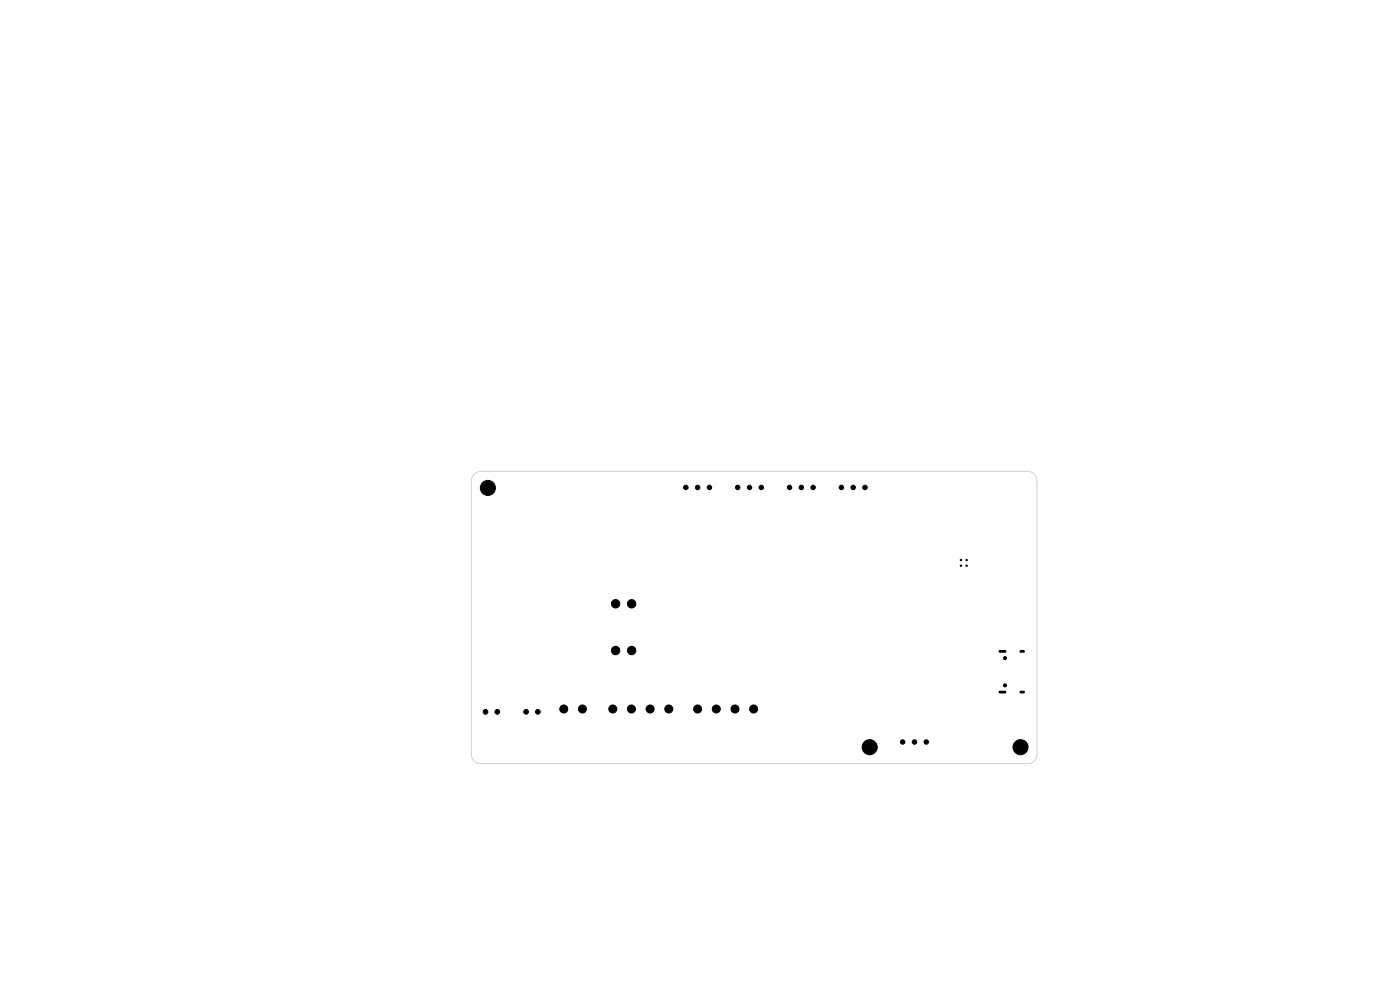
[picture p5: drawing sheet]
<svg xmlns="http://www.w3.org/2000/svg" width="297mm" height="210mm" viewBox="0 0 297 210" stroke-linecap="round" stroke-linejoin="round" font-family="sans-serif">
<path d="M100.6 100.6l.6-.4 .8-.2h116a2 2 0 0 1 2 2v58a2 2 0 0 1-2 2h-116a2 2 0 0 1-2-2v-58l.2-.8z" fill="none" stroke="#d0d2cd" stroke-width=".21"/>
<g fill="#000" stroke="#000" stroke-width=".21">
<circle cx="103.5" cy="103.5" r="1.6"/>
<circle cx="145.5" cy="103.4" r=".47"/>
<circle cx="148" cy="103.4" r=".47"/>
<circle cx="150.5" cy="103.4" r=".47"/>
<circle cx="156.5" cy="103.4" r=".47"/>
<circle cx="159" cy="103.4" r=".47"/>
<circle cx="161.5" cy="103.4" r=".47"/>
<circle cx="167.5" cy="103.4" r=".47"/>
<circle cx="170" cy="103.4" r=".47"/>
<circle cx="172.5" cy="103.4" r=".47"/>
<circle cx="178.5" cy="103.4" r=".47"/>
<circle cx="181" cy="103.4" r=".47"/>
<circle cx="183.5" cy="103.4" r=".47"/>
<circle cx="203.9" cy="118.8" r=".15"/>
<circle cx="203.9" cy="120" r=".15"/>
<circle cx="205.1" cy="118.8" r=".15"/>
<circle cx="205.1" cy="120" r=".15"/>
<circle cx="130.6" cy="128.1" r=".89"/>
<circle cx="130.6" cy="138" r=".89"/>
<circle cx="134" cy="128.1" r=".89"/>
<circle cx="134" cy="138" r=".89"/>
<circle cx="213.2" cy="139.6" r=".32"/>
<circle cx="103" cy="151" r=".5"/>
<circle cx="105.5" cy="151" r=".5"/>
<circle cx="111.6" cy="151" r=".5"/>
<circle cx="114.1" cy="151" r=".5"/>
<circle cx="119.6" cy="150.4" r=".85"/>
<circle cx="123.6" cy="150.4" r=".85"/>
<circle cx="130" cy="150.4" r=".85"/>
<circle cx="134" cy="150.4" r=".85"/>
<circle cx="137.9" cy="150.4" r=".85"/>
<circle cx="141.9" cy="150.4" r=".85"/>
<circle cx="148" cy="150.4" r=".85"/>
<circle cx="152" cy="150.4" r=".85"/>
<circle cx="155.9" cy="150.4" r=".85"/>
<circle cx="159.9" cy="150.4" r=".85"/>
<circle cx="184.5" cy="158.5" r="1.6"/>
<circle cx="191.5" cy="157.4" r=".47"/>
<circle cx="194" cy="157.4" r=".48"/>
<circle cx="196.5" cy="157.4" r=".47"/>
<circle cx="213.2" cy="145.4" r=".32"/>
<circle cx="216.5" cy="158.5" r="1.6"/>
</g>
<path d="M212.1 138.2h1.1M216.5 138.2h.6M212.1 146.8h1.1M216.5 146.8h.6" fill="none" stroke="#000" stroke-width=".6"/>
</svg>
